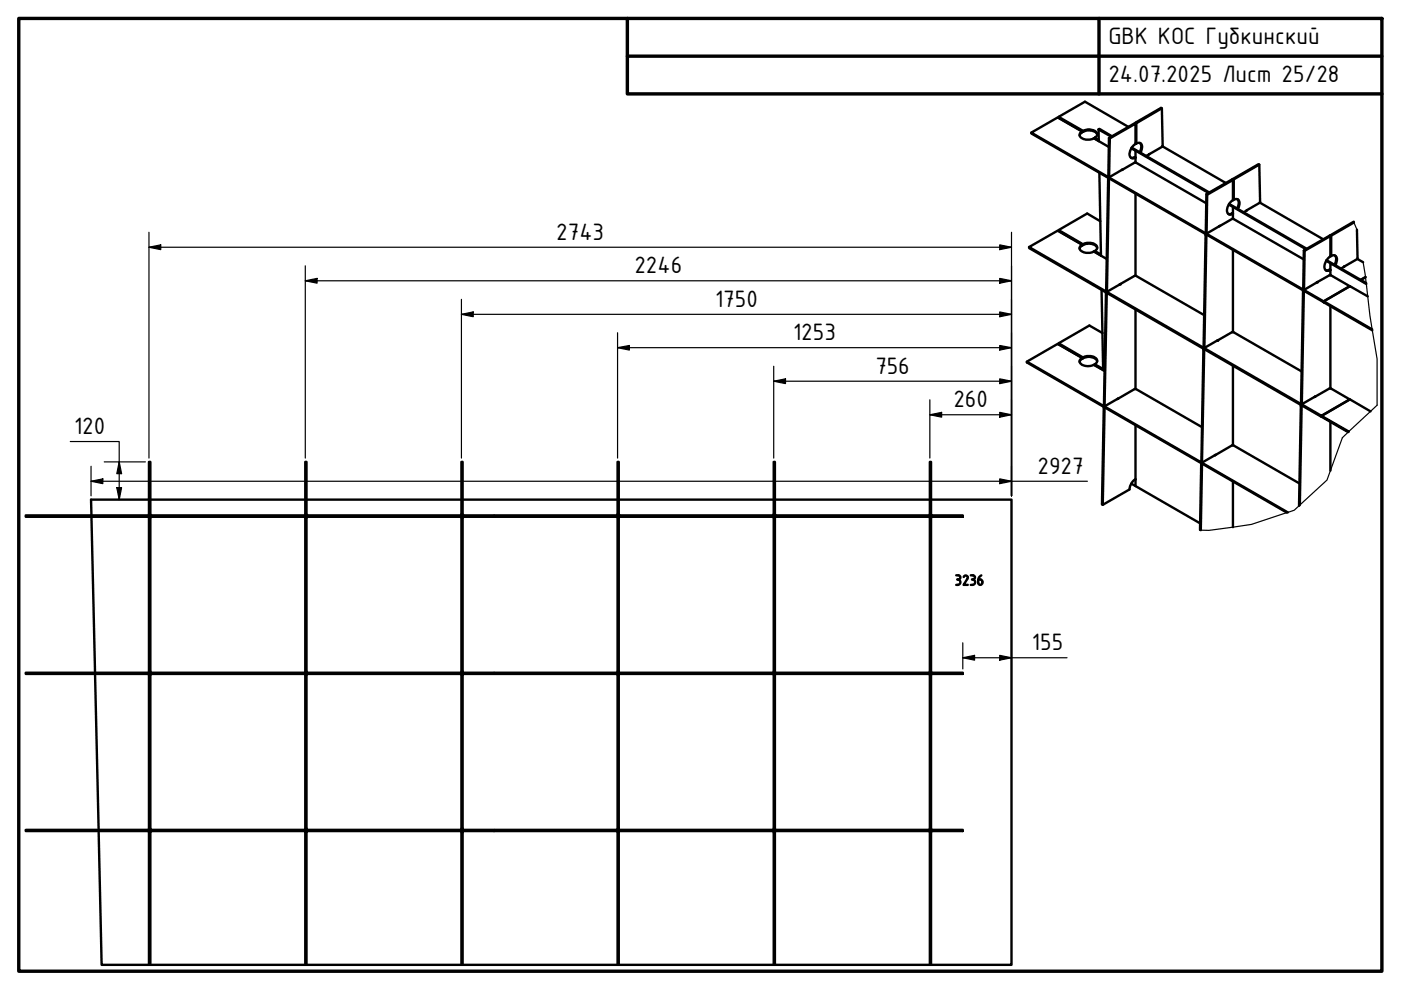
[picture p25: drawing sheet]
<svg xmlns="http://www.w3.org/2000/svg" width="297mm" height="210mm" viewBox="0 0 297 210" stroke-linecap="round" stroke-linejoin="round" font-family="sans-serif">
<defs><g id="words">
<g font-size="5.4">
<text x="235" y="9.4">GBK КОС Губкинский</text>
<text x="235" y="17.4">24.07.2025 Лист 25/28</text>
<text x="117.9" y="50.8">2743</text>
<text x="134.5" y="57.9">2246</text>
<text x="151.6" y="65">1750</text>
<text x="168.1" y="72.2">1253</text>
<text x="185.6" y="79.2">756</text>
<text x="202.1" y="86.3">260</text>
<text x="15.7" y="92">120</text>
<text x="220" y="100.4">2927</text>
<text x="218.8" y="137.9">155</text>
</g>
</g></defs>
<!-- layer: Visible (ISO) -->
<g fill="none" stroke="#000" stroke-width=".51">
<path d="M218.7 28.1v.2l61.9 35.8v-.2M224.5 24.8v.1l5.1 3.1M229.4 27.9a.84 .84 0 0 0-.5 .9 .84 .84 0 0 0 .8 .7l1.4 .1 .8-.3 3.2 1.9M229.4 27.9l-5.2-3-5.5 3.2 61.9 35.8 5.6-3.2-4-2.4h-.3l-2.7 1.6M229.4 27.9v.2l-.5 .6M229.6 27.7a2.39 2.39 0 0 1 3 .6 .74 .74 0 0 1-.5 .9M229.6 28a2.15 2.15 0 0 1 3 .6M229.6 27.7v.3M232.1 29.2l.9 .5M232.1 29.2v.2l.9 .5M232.9 27.4l.2-.1 2.7 1.6M232.9 27.4l2.7 1.6"/>
<path d="M232.9 27.4l.1 2.5M233.1 36.6l.3 17.6M234.9 37.9l-.4 23.8M235 37.4l.3 .1zM235 37.4l.1-8.1 .2 .1-.1 8M235 37.8l-.1 .1 .2 .1M235.1 29.3l5.5-3.2 .1 .1v-.2l5.5-3.1 .1 .1 .2 7.9-.1 .2-2.8 1.6M235.1 38l-.4 23.7M235.2 37.9l-.1 .1M235.3 29.4l5.4-3.2v4.3a2.33 2.33 0 0 0-1 2.8 .72 .72 0 0 0 1 .1M237.9 36l2.7-1.5h.2l15 8.6M238 36l-2.7 1.5"/>
<path d="M239.2 26.9l-9.2-5.3-5.5 3.2 5.1 2.9M239.9 31.5l.8 .4M239.9 31.3l16.5 9.5M240.6 33.3l-.8 .2M240.6 33.3l.1 .1M240.7 31.9v1.5l-.1-.1M240.7 26l.2 .1v4.4l-.2-.2M240.7 31.9l15.5 9M240.7 33.4v1.1M240.9 30.5a.79 .79 0 0 1 1 0 .79 .79 0 0 1 .2 1l-.3 .9M241.7 30.3l.3 .6v.3l-.4 1.1M243.7 32.7l-.7 .4"/>
<path d="M246.3 23l-5.4 3.1M246.4 31l13.5 7.8M261.4 37.9l.2 .1v4.3h-.2M267 34.9l-5.4 3.1M218.2 52.4v.2l62 35.8v-.2M224.5 48.8l5.1 3v.2M229.4 51.9a.84 .84 0 0 0-.5 .9 .84 .84 0 0 0 .8 .7l1.4 .1 .8-.3 2.8 1.6M229.4 51.9l-5.2-3-6 3.5 62 35.8 6-3.5-4-2.3h-.3l-3.2 1.7M229.4 51.9v.2l-.5 .6M229.6 52a2.46 2.46 0 0 1 2.9 .4l.1 .2M229.6 51.8a2.23 2.23 0 0 1 3 .6 .81 .81 0 0 1-.5 .8M233.3 46.9l-2.8-1.6-6 3.5v.2l5.1 3"/>
<path d="M233.4 53.9l-1.3-.7v.2l1.3 .8M240.7 41v17.5M255.6 49.8l-.4 23.7M255.6 49.8l.2 .1M255.7 49.3l.2 .2-.1-.1M255.7 49.3l.1 .1M255.7 49.7l-.1 .1M255.8 41.2l.1 .1-.1 8.1M255.8 49.9l-.4 23.8M255.9 49.8l-.1 .1M255.9 41.3l5.5-3.1v4.3a2.14 2.14 0 0 0-1 2.9 .78 .78 0 0 0 1 0M258.5 48l2.7-1.6h.3l14.9 8.6"/>
<path d="M258.7 47.9l-2.8 1.6M260.5 43.4l.9 .5M260.6 43.2l16.5 9.6M261.2 45.2l-.8 .2M261.2 45.2l.2 .2M261.4 43.9v1.5l-.2-.2M261.4 43.9l15.5 8.9M261.4 45.4v1M261.4 53v17.4M261.6 42.3a.85 .85 0 0 1 1.1 .2 .85 .85 0 0 1 0 1.1l-.2 .7M262.3 42.2l.3 .3v.7l-.3 1M264.2 44.7l2.8-1.7 .2-.2-.2-7.9-.2-.1-5.4 3.1v.3l-.2-.2-5.4 3.2-.1 8.1"/>
<path d="M264.4 44.5l-.7 .5M267.1 42.9l13.4 7.8M276.4 53.1l.2 .1-.1 8.1M276.6 53.2l5.5-3.1v4.3a2.2 2.2 0 0 0-1 2.9l.5 .1 .5-.2M279.4 59.8l-2.8 1.6M281.2 55.3l.9 .5M281.3 55.2l8.3 4.8M281.9 57.2h.2v-1.4l7.6 4.4M281.9 57.2l-.8 .1M281.9 57.2h.2M282.1 49.9l.1 .1v4.3l-.1-.1M282.1 57.2v1.1"/>
<path d="M282.2 54.3a.85 .85 0 0 1 1.1 .1 .85 .85 0 0 1 .1 1.1l-.3 .7M283 54.2l.2 .3 .1 .5-.3 1.1M285 56.5l-.7 .5M287 47l-4.9 2.9v.2l-.2-.1-5.5 3.1-.1 8.1M287.1 47.2l-4.9 2.8M287.7 48.7l.1 6.1-.1 .2-2.8 1.6M287.7 54.9l1.3 .7M289.5 58.8l-1 .6M289.5 58.7l-1 .6M217.7 76.7l6.5-3.8 5.2 3v.2l-.5 .6M224.5 72.8l5.1 3v.2M229.4 75.9a.84 .84 0 0 0-.5 .9 .84 .84 0 0 0 .8 .7l1 .2 1.2-.3 2.3 1.2"/>
<path d="M229.6 76a2.25 2.25 0 0 1 3 .6M229.6 75.8a2.23 2.23 0 0 1 3 .6 .81 .81 0 0 1-.5 .8M233.6 61.4l.3 17.1M233.8 70.6l-2.8-1.6-6.5 3.8v.2l5.1 3M233.9 78.2l-1.8-1v.2l1.8 1.1M234.5 62.2l-.4 23.7M234.6 62l-.1 .2h.2M234.7 62.2l-.5 23.8M234.7 61.7h-.2l.3 .1M234.7 61.7l.1 .1M234.7 62.1v.1M237.4 60.3l3.2-1.8h.2l14.5 8.3"/>
<path d="M237.6 60.2l-2.8 1.6M240.7 65.6v16.9M255.1 74.1l-.4 23.7M255.1 74.1l.2 .1M255.2 73.5l.2 .2M255.2 74l-.1 .1M255.3 74.2l-.5 23.7M255.4 73.7h.1M255.4 74.1l-.1 .1M258.1 72.2l3.1-1.8h.3l14.5 8.4M258.2 72.2l-2.8 1.5M261.4 77.5v16.9"/>
<path d="M276.3 61.7l-.5 23.8M276.3 61.7l.1 .1M276.3 61.2l.3 .2zM276.4 61.6l-.1 .1M276.4 61.8l-.4 23.8M276.5 61.7l-.1 .1M280.6 64.1h.1M280.7 64.1v-.2l10.2 5.9M280.7 64.1l10.3 5.9M282.1 64.9v17.5M286.2 60.7h.1M290 62.8l-3.8-2.1-5.5 3.2"/>
<path d="M234 86.5l-.4 20.4 .2 .1M234.1 86.3v.1M234.1 86.3l-.1 .2h.2M234.2 86l-.1-.1 .2 .2M234.2 86.5l-.4 20.5 5.7-3.2 .1-.7 .3-.7 .8-.8M234.2 86l.1 .1M234.3 86.4l-.1 .1M236.9 84.6l3.7-2.1h.2l14 8.1M237.1 84.5l-2.8 1.6M240.7 90.1v11.5M254.7 98.4l-.3 14M254.7 98.4l.1 .1"/>
<path d="M254.7 97.8l.3 .2M254.8 98.2l-.1 .2M254.8 98.5l-.2 13.9M254.9 98.4l-.1 .1M257.6 96.5l3.6-2.1h.3l14 8.1M257.8 96.4l-2.8 1.6M275.8 86l-.4 21.2M275.8 86l.2 .1M275.8 85.5l.3 .2M275.8 85.5l.2 .1M275.9 85.9l-.1 .1M276 86.1l-.4 21"/>
<path d="M276 85.6l.1 .1M276.1 86l-.1 .1M278.9 84.1l-2.8 1.6M280.2 88.3v.1M282.1 89.5v10.3M286 91.5l-5.8-3.3v.2l5.6 3.2M286.2 84.7h.1M290.6 87.2l-4.4-2.5-6 3.5M5.5 109.3h99.2v.3h-99.2zM19.4 109.6l.8 33M31.6 109.1h.3v.2h-.3zM31.6 109.1v-11.2h.3v11.2"/>
<path d="M31.6 105.9h-12.3l.1 3.4M31.6 109.6h.1M31.6 109.8v32.6M31.9 109.6h-.3v.2h.3M31.9 105.9h32.8M31.9 109.6v33M64.7 109.1h.3v.2h-.3zM64.7 109.1v-11.2h.3v11.2M64.7 109.6h.1M64.7 109.8v32.6M65 109.6h-.3v.2h.3M65 105.9h32.8"/>
<path d="M65 109.6v33M97.8 109.1h.3v.2h-.3zM97.8 109.1v-11.2h.3v11.2M97.8 109.6h.1M97.8 109.8v32.6M98.1 109.6h-.3v.2h.3M98.1 105.9h32.8M98.1 109.6v33M104.8 109.3h99.3v.3h-99.3zM130.9 109.1h.3v.2h-.3zM130.9 109.1v-11.2h.3v11.2M130.9 109.6h.1"/>
<path d="M130.9 109.8v32.6M131.2 109.6h-.3v.2h.3M131.2 105.9h32.8M131.2 109.6v33M164 109.1h.3v.2h-.3zM164 109.1v-11.2h.3v11.2M164 109.6h.1M164 109.8v32.6M164.3 109.6h-.3v.2h.3M164.3 105.9h32.8M164.3 109.6v33M197.1 109.1h.3v.2h-.3z"/>
<path d="M197.1 109.1v-11.2h.3v11.2M197.1 109.6h.1M197.1 109.8v32.6M197.4 105.9h17.1v98.7h-17.1M197.4 109.6h-.3v.2h.3M197.4 109.6v33M240.7 101.6v1.5l-.8-.6M240.7 103.1l13.8 7.9M261.4 102.1v9.7M273 108.6l-55.3-31.9v.1l55.1 31.9M202.7 122h.5a.44 .44 0 0 1 .4 .4 .44 .44 0 0 1-.4 .5M202.9 122.9a.61 .61 0 0 1 .7 .7 .61 .61 0 0 1-.9 .4"/>
<path d="M204.3 122.3a.45 .45 0 0 1 .7-.2 .45 .45 0 0 1 .1 .7l-.8 1.2h.9M205.8 122h.5a.44 .44 0 0 1 .4 .4 .44 .44 0 0 1-.4 .5M206.1 122.9a.58 .58 0 0 1 .7 .5 .58 .58 0 0 1-.6 .6h-.4M207.5 122.9h.6l.2 .4M208.1 122a1.33 1.33 0 0 0-.5 1.9 .48 .48 0 0 0 .6 0 .48 .48 0 0 0 .1-.6M5.5 142.6h99.2v.3h-99.2zM20.2 142.9l.7 33.1M31.6 142.6h.1M31.6 142.9h.1M31.6 143.1v32.6M31.9 142.4h-.3v.2h.3M31.9 142.9h-.3v.2h.3"/>
<path d="M31.9 142.9v33.1M64.7 142.6h.1M64.7 142.9h.1M64.7 143.1v32.6M65 142.4h-.3v.2h.3M65 142.9h-.3v.2h.3M65 142.9v33.1M97.8 142.6h.1M97.8 142.9h.1M97.8 143.1v32.6M98.1 142.4h-.3v.2h.3M98.1 142.9h-.3v.2h.3"/>
<path d="M98.1 142.9v33.1M104.8 142.6h99.3v.3h-99.3zM130.9 142.6h.1M130.9 142.9h.1M130.9 143.1v32.6M131.2 142.4h-.3v.2h.3M131.2 142.9h-.3v.2h.3M131.2 142.9v33.1M164 142.6h.1M164 142.9h.1M164 143.1v32.6M164.3 142.4h-.3v.2h.3"/>
<path d="M164.3 142.9h-.3v.2h.3M164.3 142.9v33.1M197.1 142.6h.1M197.1 142.9h.1M197.1 143.1v32.6M197.4 142.4h-.3v.2h.3M197.4 142.9h-.3v.2h.3M197.4 142.9v33.1M5.5 176h99.2v.2h-99.2zM20.9 176.2l.6 28.4h10.1M31.6 176.5v28.1h.3M31.6 175.9v.1"/>
<path d="M31.6 176.2h.1M31.9 175.7h-.3v.2h.3M31.9 176.2h-.3v.3h.3M31.9 176.2v28.4M64.7 176.5v28.1h.3M64.7 175.9v.1M64.7 176.2h.1M65 175.7h-.3v.2h.3M65 176.2h-.3v.3h.3M65 176.2v28.4M97.8 176.5v28.1h.3M97.8 175.9v.1"/>
<path d="M97.8 176.2h.1M98.1 175.7h-.3v.2h.3M98.1 176.2h-.3v.3h.3M98.1 176.2v28.4M104.8 176h99.3v.2h-99.3zM130.9 176.5v28.1h.3M130.9 175.9v.1M130.9 176.2h.1M131.2 175.7h-.3v.2h.3M131.2 176.2h-.3v.3h.3M131.2 176.2v28.4M164 176.5v28.1h.3"/>
<path d="M164 175.9v.1M164 176.2h.1M164.3 175.7h-.3v.2h.3M164.3 176.2h-.3v.3h.3M164.3 176.2v28.4M197.1 176.5v28.1h.3M197.1 175.9v.1M197.1 176.2h.1M197.4 175.7h-.3v.2h.3M197.4 176.2h-.3v.3h.3M197.4 176.2v28.4M31.9 204.6h32.8"/>
<path d="M65 204.6h32.8M98.1 204.6h32.8M131.2 204.6h32.8M164.3 204.6h32.8"/>
</g>
<g fill="#000">
<circle cx="279.2" cy="59.9" r=".25"/>
<circle cx="237.4" cy="60.3" r=".25"/>
<circle cx="258.1" cy="72.2" r=".25"/>
<circle cx="31.6" cy="109.3" r=".25"/>
<circle cx="31.9" cy="109.3" r=".25"/>
<circle cx="64.7" cy="109.3" r=".25"/>
<circle cx="65" cy="109.3" r=".25"/>
<circle cx="97.8" cy="109.3" r=".25"/>
<circle cx="98.1" cy="109.3" r=".25"/>
<circle cx="130.9" cy="109.3" r=".25"/>
<circle cx="131.2" cy="109.3" r=".25"/>
<circle cx="164" cy="109.3" r=".25"/>
<circle cx="164.3" cy="109.3" r=".25"/>
<circle cx="197.1" cy="109.3" r=".25"/>
<circle cx="197.4" cy="109.3" r=".25"/>
</g>
<!-- layer: Break Line (ISO) -->
<path d="M287 47l.7 1.7M289 55.6l.5 3.1 .9 8.2 1.6 9.2v9.8l-7.4 6.9-3.3 9-5.7 5.3a3.8 3.8 0 0 1-2.8 1.6l-7.5 2.5-9 1.3-1.9-.1" fill="none" stroke="#000" stroke-width=".25"/>
<!-- layer: Border (ISO) -->
<path d="M4 3.9h289v202h-289zM133 3.9v16h160M133 11.9h160M233 3.9v16" fill="none" stroke="#000" stroke-width=".72"/>
<!-- layer: Dimension (ISO) -->
<g fill="none" stroke="#000" stroke-width=".25">
<path d="M31.6 52.4l2.5-.5v1zM31.6 52.4h182.9M31.6 49.2v47.9M64.7 59.5l2.5-.5v1zM64.7 59.5h149.8M64.7 56.4v40.7M212 59l2.5 .5-2.5 .5zM212 51.9l2.5 .5-2.5 .5zM214.5 49.2v55.9M97.8 66.6l2.5-.5v1.1zM97.8 66.6h116.7M97.8 63.5v33.6"/>
<path d="M130.9 73.7l2.5-.4v.9zM130.9 73.7h83.6M130.9 70.5v26.6M164 77.7v19.4M212 73.3l2.5 .4-2.5 .5zM212 66.1l2.5 .5-2.5 .6zM14.9 93.6h10.4v12.3M19.3 98.9v6.2M22.1 97.9h8.7M25.3 97.9l.5 2.5h-1zM164 80.8l2.5-.5v1zM164 80.8h50.5"/>
<path d="M197.1 87.9l2.5-.5v1zM197.1 87.9h17.4M197.1 84.8v12.3M212 87.4l2.5 .5-2.5 .5zM212 80.3l2.5 .5-2.5 .5zM19.3 102l2.5-.5v1zM19.3 102h211.2M24.8 103.4h1l-.5 2.5zM212 101.5l2.5 .5-2.5 .5zM204.1 139.5l2.5-.5v1zM204.1 139.5h22.1M204.1 136.3v5.5"/>
<path d="M212 139l2.5 .5-2.5 .5z"/>
</g>
<g fill="#000">
<path d="M31.6 52.4l2.5-.5v1zM64.7 59.5l2.5-.5v1zM212 51.9l2.5 .5-2.5 .5zM97.8 66.6l2.5-.5v1.1zM130.9 73.7l2.5-.4v.9zM212 73.3l2.5 .4-2.5 .5zM212 66.1l2.5 .5-2.5 .6zM212 59l2.5 .5-2.5 .5zM164 80.8l2.5-.5v1zM197.1 87.9l2.5-.5v1zM212 87.4l2.5 .5-2.5 .5zM212 80.3l2.5 .5-2.5 .5z"/>
<path d="M19.3 102l2.5-.5v1zM24.8 103.4h1l-.5 2.5zM25.3 97.9l.5 2.5h-1zM212 101.5l2.5 .5-2.5 .5zM204.1 139.5l2.5-.5v1zM212 139l2.5 .5-2.5 .5z"/>
</g>
<use href="#words"/>
</svg>
